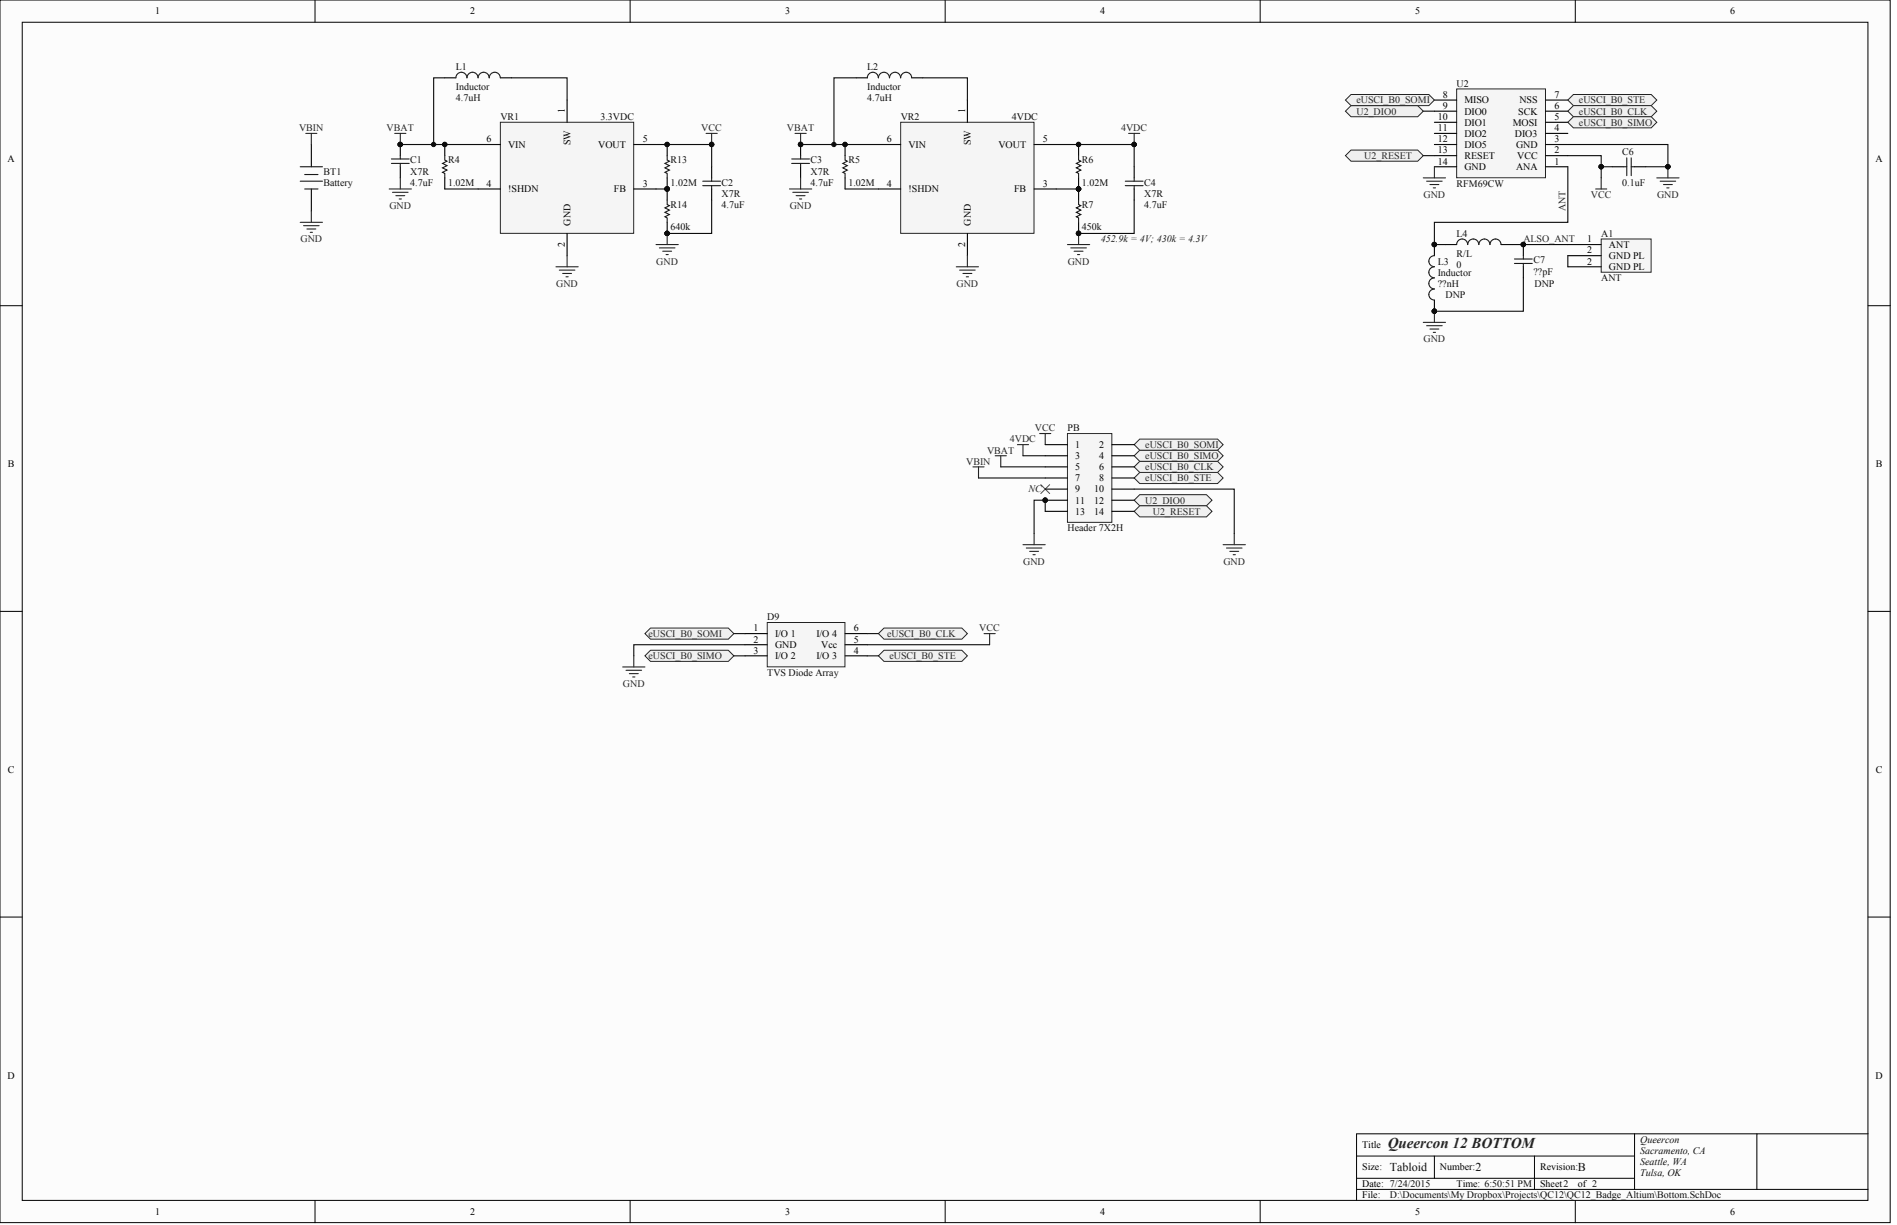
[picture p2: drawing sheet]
<svg xmlns="http://www.w3.org/2000/svg" width="720mm" height="465mm" viewBox="0 0 720 465" stroke-linecap="round" stroke-linejoin="round" font-family="sans-serif">
<defs><g id="words">
<text font-size="5.7" fill="#262626" x="526.5" y="435.5">Queercon 12 BOTTOM</text>
<g font-size="4.6" fill="#0e0e0e">
<text x="527.3" y="444.2">Tabloid</text>
<text x="559.8" y="444.2">2</text>
<text x="598.6" y="444.2">B</text>
</g>
<g font-size="3.8">
<text x="58.8" y="5.5">1</text>
<text x="178.3" y="5.5">2</text>
<text x="297.9" y="5.5">3</text>
<text x="417.4" y="5.5">4</text>
<text x="536.9" y="5.5">5</text>
<text x="656.4" y="5.5">6</text>
<text x="547.3" y="37.1">8</text>
<text x="547.3" y="41.3">9</text>
<text x="555.6" y="39.2">MISO</text>
<text x="576.4" y="39.2">NSS</text>
<text x="589.7" y="41.3">6</text>
<text x="589.7" y="37.1">7</text>
<text x="214.3" y="43" transform="rotate(-90 214.3 43)">1</text>
<text x="366.2" y="43" transform="rotate(-90 366.2 43)">1</text>
<text x="545.4" y="45.5">10</text>
<text x="555.6" y="43.4">DIO0</text>
<text x="555.6" y="47.6">DIO1</text>
<text x="573.9" y="47.6">MOSI</text>
<text x="576" y="43.4">SCK</text>
<text x="589.7" y="45.5">5</text>
<text x="184.6" y="54">6</text>
<text x="243.8" y="54">5</text>
<text x="336.4" y="54">6</text>
<text x="395.7" y="54">5</text>
<text x="545.4" y="49.8">11</text>
<text x="545.4" y="54">12</text>
<text x="555.6" y="51.9">DIO2</text>
<text x="574.7" y="51.9">DIO3</text>
<text x="589.7" y="54">3</text>
<text x="589.7" y="49.8">4</text>
<text x="192.8" y="56.1">VIN</text>
<text x="216.4" y="55" transform="rotate(-90 216.4 55)">SW</text>
<text x="226.9" y="56.1">VOUT</text>
<text x="344.6" y="56.1">VIN</text>
<text x="368.3" y="55" transform="rotate(-90 368.3 55)">SW</text>
<text x="378.8" y="56.1">VOUT</text>
<text x="545.4" y="58.2">13</text>
<text x="555.6" y="56.1">DIO5</text>
<text x="575.1" y="56.1">GND</text>
<text x="589.7" y="58.2">2</text>
<text x="2.8" y="61.3">A</text>
<text x="545.4" y="62.4">14</text>
<text x="555.6" y="60.3">RESET</text>
<text x="555.6" y="64.5">GND</text>
<text x="575.1" y="64.5">ANA</text>
<text x="575.6" y="60.3">VCC</text>
<text x="589.7" y="62.4">1</text>
<text x="711.5" y="61.3">A</text>
<text x="184.6" y="70.8">4</text>
<text x="243.8" y="70.8">3</text>
<text x="336.4" y="70.8">4</text>
<text x="395.7" y="70.8">3</text>
<text x="192.8" y="72.9">!SHDN</text>
<text x="232.9" y="72.9">FB</text>
<text x="344.6" y="72.9">!SHDN</text>
<text x="384.7" y="72.9">FB</text>
<text x="216.4" y="85.6" transform="rotate(-90 216.4 85.6)">GND</text>
<text x="368.3" y="85.6" transform="rotate(-90 368.3 85.6)">GND</text>
<text x="214.3" y="93.8" transform="rotate(-90 214.3 93.8)">2</text>
<text x="366.2" y="93.8" transform="rotate(-90 366.2 93.8)">2</text>
<text x="602.2" y="91.9">1</text>
<text x="610.4" y="94">ANT</text>
<text x="602.2" y="96.1">2</text>
<text x="602.2" y="100.3">2</text>
<text x="610.4" y="98.2">GND PL</text>
<text x="610.4" y="102.5">GND PL</text>
<text x="407.9" y="169.9">1</text>
<text x="417" y="169.9">2</text>
<text x="3" y="177.3">B</text>
<text x="407.9" y="174.1">3</text>
<text x="407.9" y="178.3">5</text>
<text x="417" y="174.1">4</text>
<text x="417" y="178.3">6</text>
<text x="711.6" y="177.3">B</text>
<text x="407.9" y="182.6">7</text>
<text x="417" y="182.6">8</text>
<text x="407.9" y="186.8">9</text>
<text x="407.9" y="191">11</text>
<text x="415.1" y="186.8">10</text>
<text x="415.1" y="191">12</text>
<text x="407.9" y="195.2">13</text>
<text x="415.1" y="195.2">14</text>
<text x="285.8" y="239.5">1</text>
<text x="324" y="239.5">6</text>
<text x="285.8" y="243.7">2</text>
<text x="294" y="241.6">I/O 1</text>
<text x="294" y="245.8">GND</text>
<text x="309.7" y="241.6">I/O 4</text>
<text x="311.5" y="245.8">Vcc</text>
<text x="324" y="243.7">5</text>
<text x="285.8" y="247.9">3</text>
<text x="294" y="250">I/O 2</text>
<text x="309.7" y="250">I/O 3</text>
<text x="324" y="247.9">4</text>
<text x="3" y="293.2">C</text>
<text x="711.6" y="293.2">C</text>
<text x="2.8" y="409.2">D</text>
<text x="711.5" y="409.2">D</text>
<text x="516.8" y="435.5">Title</text>
<text x="516.8" y="443.9">Size:</text>
<text x="546.3" y="443.9">Number:</text>
<text x="584.2" y="443.9">Revision:</text>
<text x="516.8" y="450.3">Date: 7/24/2015</text>
<text x="516.8" y="454.5">File:</text>
<text x="552.6" y="450.3">Time: 6:50:51 PM</text>
<text x="584.2" y="450.3">Sheet2</text>
<text x="598.6" y="450.3">of 2</text>
<text x="58.8" y="460.8">1</text>
<text x="178.3" y="460.8">2</text>
<text x="297.9" y="460.8">3</text>
<text x="417.4" y="460.8">4</text>
<text x="536.9" y="460.8">5</text>
<text x="656.4" y="460.8">6</text>
</g>
<g font-size="3.8" fill="#0e0e0e">
<text x="173" y="26.6">L1</text>
<text x="329" y="26.6">L2</text>
<text x="173" y="34.2">Inductor</text>
<text x="329" y="34.2">Inductor</text>
<text x="552.6" y="32.9">U2</text>
<text x="173" y="38.4">4.7uH</text>
<text x="329" y="38.4">4.7uH</text>
<text x="189.8" y="45.5">VR1</text>
<text x="227.8" y="45.5">3.3VDC</text>
<text x="341.7" y="45.5">VR2</text>
<text x="383.9" y="45.5">4VDC</text>
<text x="615.5" y="58.6">C6</text>
<text x="155.7" y="62">C1</text>
<text x="170" y="62">R4</text>
<text x="254.4" y="62">R13</text>
<text x="307.5" y="62">C3</text>
<text x="321.9" y="62">R5</text>
<text x="410.4" y="62">R6</text>
<text x="122.8" y="66.2">BT1</text>
<text x="122.8" y="70.4">Battery</text>
<text x="155.7" y="70.4">4.7uF</text>
<text x="155.7" y="66.2">X7R</text>
<text x="170" y="70.4">1.02M</text>
<text x="254.4" y="70.4">1.02M</text>
<text x="273.8" y="70.4">C2</text>
<text x="307.5" y="70.4">4.7uF</text>
<text x="307.5" y="66.2">X7R</text>
<text x="321.9" y="70.4">1.02M</text>
<text x="410.4" y="70.4">1.02M</text>
<text x="434.1" y="70.4">C4</text>
<text x="552.6" y="70.8">RFM69CW</text>
<text x="615.5" y="70.4">0.1uF</text>
<text x="273.8" y="74.6">X7R</text>
<text x="434.1" y="74.6">X7R</text>
<text x="254.4" y="78.8">R14</text>
<text x="273.8" y="78.8">4.7uF</text>
<text x="410.4" y="78.8">R7</text>
<text x="434.1" y="78.8">4.7uF</text>
<text x="254.4" y="87.3">640k</text>
<text x="410.4" y="87.3">450k</text>
<text x="552.6" y="89.8">L4</text>
<text x="607.4" y="89.8">A1</text>
<text x="545.4" y="100.3">L3</text>
<text x="552.6" y="101.6">0</text>
<text x="552.6" y="97.4">R/L</text>
<text x="581.7" y="99.9">C7</text>
<text x="545.4" y="104.6">Inductor</text>
<text x="581.7" y="104.1">??pF</text>
<text x="607.4" y="106.7">ANT</text>
<text x="545.4" y="108.8">??nH</text>
<text x="548.4" y="113">DNP</text>
<text x="582.1" y="108.8">DNP</text>
<text x="405" y="163.6">PB</text>
<text x="405" y="201.5">Header 7X2H</text>
<text x="291.1" y="235.3">D9</text>
<text x="291.1" y="256.3">TVS Diode Array</text>
<text x="622.2" y="433.4">Queercon</text>
<text x="622.2" y="437.6">Sacramento, CA</text>
<text x="622.2" y="441.8">Seattle, WA</text>
<text x="622.2" y="446">Tulsa, OK</text>
<text x="527.3" y="454.5">D:\Documents\My Dropbox\Projects\QC12\QC12_Badge_Altium\Bottom.SchDoc</text>
</g>
<g font-size="3.8" fill="#262626">
<text x="514.6" y="39.2">eUSCI_B0_SOMI</text>
<text x="599" y="39.2">eUSCI_B0_STE</text>
<text x="514.6" y="43.4">U2_DIO0</text>
<text x="599" y="43.4">eUSCI_B0_CLK</text>
<text x="599" y="47.6">eUSCI_B0_SIMO</text>
<text x="113.5" y="49.8">VBIN</text>
<text x="146.7" y="49.8">VBAT</text>
<text x="266.1" y="49.8">VCC</text>
<text x="298.5" y="49.8">VBAT</text>
<text x="425.3" y="49.8">4VDC</text>
<text x="517.6" y="60.3">U2_RESET</text>
<text x="540" y="75">GND</text>
<text x="603.5" y="75">VCC</text>
<text x="628.6" y="75">GND</text>
<text x="147.7" y="79.3">GND</text>
<text x="299.6" y="79.3">GND</text>
<text x="593.9" y="80.1" transform="rotate(-90 593.9 80.1)">ANT</text>
<text x="114" y="91.9">GND</text>
<text x="577.9" y="91.9">ALSO_ANT</text>
<text x="249" y="100.3">GND</text>
<text x="405" y="100.3">GND</text>
<text x="211" y="108.8">GND</text>
<text x="362.9" y="108.8">GND</text>
<text x="540" y="129.9">GND</text>
<text x="383.1" y="167.8">4VDC</text>
<text x="392.6" y="163.6">VCC</text>
<text x="374.5" y="172">VBAT</text>
<text x="434.5" y="169.9">eUSCI_B0_SOMI</text>
<text x="366.6" y="176.2">VBIN</text>
<text x="434.5" y="178.3">eUSCI_B0_CLK</text>
<text x="434.5" y="174.1">eUSCI_B0_SIMO</text>
<text x="434.5" y="182.6">eUSCI_B0_STE</text>
<text x="434.5" y="191">U2_DIO0</text>
<text x="437.4" y="195.2">U2_RESET</text>
<text x="388.2" y="214.2">GND</text>
<text x="464.1" y="214.2">GND</text>
<text x="371.5" y="239.5">VCC</text>
<text x="246.1" y="241.6">eUSCI_B0_SOMI</text>
<text x="336.5" y="241.6">eUSCI_B0_CLK</text>
<text x="246.1" y="250">eUSCI_B0_SIMO</text>
<text x="337.5" y="250">eUSCI_B0_STE</text>
<text x="236.3" y="260.5">GND</text>
</g>
<g font-size="3.8" fill="#1c1c1c">
<text x="417.6" y="91.9">452.9k = 4V; 430k = 4.3V</text>
<text x="390.2" y="186.8">NC</text>
</g>
</g></defs>
<g fill="#fcfcfc" stroke="#000" stroke-width=".38">
<path d="M0 0h717.1v463.7h-717.1z"/>
<path d="M8.4 8.4h700.2v446.9h-700.2z"/>
</g>
<g fill="none" stroke="#000" stroke-width=".38">
<path d="M119.5 0v8.4M239.1 0v8.4M358.6 0v8.4M478.1 0v8.4M597.6 0v8.4M0 115.9h8.4M708.7 115.9h8.4M0 231.9h8.4M708.7 231.9h8.4M0 347.8h8.4M708.7 347.8h8.4M514.6 438.5h105.5"/>
<path d="M544.2 438.5v8.4M582.1 438.5v12.6M620.1 430v21.1M666.5 430h-151.9v25.3M708.7 430h-42.2v21.1M119.5 455.3v8.5M239.1 455.3v8.5M358.6 455.3v8.5M478.1 455.3v8.5M514.6 451.1h194.1M514.6 446.9h105.5M597.6 455.3v8.5"/>
</g>
<path d="M189.8 46.4h50.6v42.1h-50.6z" fill="#f5f5f5" stroke="#262626" stroke-width=".38"/>
<g fill="none" stroke="#000" stroke-width=".42">
<path d="M168.7 29.5h4.3M189.8 29.5h4.2M215.1 38v8.4M151.9 54.8v4.2M168.7 54.8v4.2M181.4 54.8h8.4M240.4 54.8h8.5M151.9 63.2v4.3M168.7 67.5v4.2M181.4 71.7h8.4M240.4 71.7h8.5M270 63.2v4.3"/>
<path d="M270 71.7v4.2M215.1 88.5v8.5"/>
</g>
<g fill="#0e0e0e" stroke="#0e0e0e" stroke-width=".38">
<circle cx="168.7" cy="54.8" r=".82"/>
<circle cx="151.8" cy="54.8" r=".82"/>
<circle cx="253.1" cy="88.5" r=".82"/>
<circle cx="164.5" cy="54.8" r=".82"/>
<circle cx="270" cy="54.8" r=".82"/>
</g>
<path d="M181.3 29.5a2.11 2.11 0 0 0-2.1-2.1 2.11 2.11 0 0 0-2.1 2.1 2.09 2.09 0 0 0-2.1-2.1 2.09 2.09 0 0 0-2 2.1M189.8 29.5a2.11 2.11 0 0 0-2.1-2.1 2.11 2.11 0 0 0-2.1 2.1 2.09 2.09 0 0 0-2.1-2.1 2.09 2.09 0 0 0-2.1 2.1M151.9 59v1.3M168.7 59v1.7l.9 .4-1.7 .9 1.7 .8-1.7 .9 1.7 .8-1.7 .9 .8 .4v1.7M148.5 60.3h6.7M148.5 62h6.7M151.9 62v1.2M266.6 68.7h6.8M266.6 70.4h6.8M270 67.5v1.2M270 70.4v1.3" fill="none" stroke="#1c1c1c" stroke-width=".42"/>
<g fill="none" stroke="#262626" stroke-width=".42">
<path d="M149.8 50.6h4.2M151.9 50.6v4.2M267.9 50.6h4.2M270 50.6v4.2M147.6 71.7h8.5M148.9 72.9h5.9M150.2 74.2h3.3M151.4 75.5h.9M151.9 67.5v4.2M215.1 97v4.2M248.9 92.8h8.4M250.1 94h6"/>
<path d="M251.4 95.3h3.4M252.7 96.6h.8M253.1 88.5v4.3M210.9 101.2h8.5M212.2 102.5h5.9M213.4 103.7h3.4M214.7 105h.9"/>
</g>
<path d="M168.7 29.5h-4.2v25.3M194 29.5h21.1v8.5M151.9 54.8h29.5M168.7 71.7h12.7" fill="none" stroke="#0e0e0e" stroke-width=".42"/>
<path d="M341.7 46.4h50.6v42.1h-50.6z" fill="#f5f5f5" stroke="#262626" stroke-width=".38"/>
<g fill="none" stroke="#000" stroke-width=".42">
<path d="M324.8 29.5h4.2M345.9 29.5h4.2M367 38v8.4M303.7 54.8v4.2M320.6 54.8v4.2M333.3 54.8h8.4M392.3 54.8h8.4M409.2 54.8v4.2M303.7 63.2v4.3M320.6 67.5v4.2M333.3 71.7h8.4M392.3 71.7h8.4"/>
<path d="M409.2 67.5v8.4M430.3 63.2v4.3M430.3 71.7v4.2M367 88.5v8.5M409.2 84.3v4.2"/>
</g>
<g fill="#0e0e0e" stroke="#0e0e0e" stroke-width=".38">
<circle cx="320.6" cy="54.8" r=".82"/>
<circle cx="409.2" cy="54.8" r=".82"/>
<circle cx="409.2" cy="71.7" r=".82"/>
<circle cx="409.2" cy="88.5" r=".82"/>
<circle cx="303.7" cy="54.8" r=".82"/>
<circle cx="316.4" cy="54.8" r=".82"/>
<circle cx="430.3" cy="54.8" r=".82"/>
</g>
<g fill="none" stroke="#1c1c1c" stroke-width=".42">
<path d="M333.2 29.5a2.09 2.09 0 0 0-2.1-2.1 2.09 2.09 0 0 0-2.1 2.1M341.6 29.5a2.11 2.11 0 0 0-2.1-2.1 2.11 2.11 0 0 0-2.1 2.1 2.09 2.09 0 0 0-2.1-2.1 2.09 2.09 0 0 0-2 2.1M345.9 29.5a2.09 2.09 0 0 0-2.1-2.1 2.09 2.09 0 0 0-2.1 2.1M303.7 59v1.3M320.6 59v1.7l.8 .4-1.6 .9 1.6 .8-1.6 .9 1.6 .8-1.6 .9 .8 .4v1.7M409.2 59v1.7l.8 .4-1.7 .9 1.7 .8-1.7 .9 1.7 .8-1.7 .9 .9 .4v1.7M300.3 60.3h6.8M300.3 62h6.8M303.7 62v1.2M409.2 75.9v1.7l.8 .4-1.7 .8 1.7 .9-1.7 .8 1.7 .9-1.7 .8 .9 .4v1.7M426.9 68.7h6.7M426.9 70.4h6.7"/>
<path d="M430.3 67.5v1.2M430.3 70.4v1.3"/>
</g>
<g fill="none" stroke="#262626" stroke-width=".42">
<path d="M428.2 50.6h4.2M430.3 50.6v4.2M299.5 71.7h8.4M300.8 72.9h5.9M302 74.2h3.4M303.3 75.5h.8M303.7 67.5v4.2M367 97v4.2M405 92.8h8.4M406.2 94h5.9M407.5 95.3h3.4M408.8 96.6h.8"/>
<path d="M409.2 88.5v4.3M362.8 101.2h8.4M364 102.5h6M365.3 103.7h3.4M366.6 105h.8"/>
</g>
<path d="M324.8 29.5h-8.4v25.3M350.1 29.5h16.9v8.5M303.7 54.8h29.6M320.6 71.7h12.7M400.7 71.7h8.5" fill="none" stroke="#0e0e0e" stroke-width=".42"/>
<path d="M607.4 90.6h19v12.7h-19z" fill="#f5f5f5" stroke="#262626" stroke-width=".38"/>
<path d="M594.8 92.8h12.6M594.8 97h12.6M594.8 101.2h12.6" fill="none" stroke="#000" stroke-width=".42"/>
<path d="M594.8 97v4.2" fill="none" stroke="#0e0e0e" stroke-width=".42"/>
<path d="M552.6 33.7h33.7v33.7h-33.7z" fill="#f5f5f5" stroke="#262626" stroke-width=".38"/>
<g fill="none" stroke="#000" stroke-width=".42">
<path d="M544.2 38h8.4M586.4 38h8.4M544.2 42.2h8.4M544.2 46.4h8.4M544.2 50.6h8.4M544.2 54.8h8.4M544.2 59h8.4M586.4 42.2h8.4M586.4 46.4h8.4M586.4 50.6h8.4M586.4 54.8h8.4M586.4 59h8.4"/>
<path d="M544.2 63.2h8.4M586.4 63.2h8.4M611.7 63.2h4.2M620.1 63.2h4.2M544.2 92.8v4.2M548.4 92.8h4.2M569.5 92.8h4.2M577.9 92.8v4.2M544.2 113.8v4.3M577.9 101.2v4.2"/>
</g>
<g fill="none" stroke="#262626" stroke-width=".42">
<path d="M540 67.5h8.4M541.2 68.7h5.9M542.5 70h3.4M543.7 71.3h.9M544.2 63.2v4.3M605.3 71.7h4.3M607.4 67.5v4.2M628.5 67.5h8.5M629.8 68.7h5.9M631.1 70h3.3M632.3 71.3h.9M632.8 63.2v4.3"/>
<path d="M544.2 118.1v4.2M540 122.3h8.4M541.2 123.5h5.9M542.5 124.8h3.4M543.7 126.1h.9"/>
</g>
<g fill="#0e0e0e" stroke="#0e0e0e" stroke-width=".38">
<circle cx="632.7" cy="63.2" r=".82"/>
<circle cx="544.1" cy="118" r=".82"/>
<circle cx="544.1" cy="92.7" r=".82"/>
<circle cx="577.9" cy="92.7" r=".82"/>
</g>
<g fill="none" stroke="#1c1c1c" stroke-width=".42">
<path d="M617.1 59.9v6.7M618.8 59.9v6.7M615.9 63.2h1.2M618.8 63.2h1.3M544.2 97a2.09 2.09 0 0 0-2.1 2.1 2.09 2.09 0 0 0 2.1 2M561 92.8a2.11 2.11 0 0 0-2.1-2.1 2.11 2.11 0 0 0-2.1 2.1 2.09 2.09 0 0 0-2.1-2.2 2.09 2.09 0 0 0-2.1 2.2M569.4 92.8a2.11 2.11 0 0 0-2.1-2.1 2.11 2.11 0 0 0-2.1 2.1 2.09 2.09 0 0 0-2.1-2.2 2.09 2.09 0 0 0-2.1 2.2M574.5 98.2h6.8M574.5 99.9h6.8M577.9 97v1.2M577.9 99.9v1.3M544.2 109.6a2.09 2.09 0 0 0-2.1 2.1 2.09 2.09 0 0 0 2.1 2.1"/>
<path d="M544.2 101.2a2.11 2.11 0 0 0-2.1 2.1 2.11 2.11 0 0 0 2.1 2.1 2.09 2.09 0 0 0-2.1 2.1 2.09 2.09 0 0 0 2.1 2.1"/>
</g>
<path d="M573.7 92.8h21.1M577.9 105.4v12.7h-33.7" fill="none" stroke="#0e0e0e" stroke-width=".42"/>
<path d="M510.4 42.2l2.1-2.1h25.3l2.2 2.1-2.2 2.1h-25.3z" fill-rule="evenodd" fill="#f0f0f0" stroke="#262626" stroke-width=".38"/>
<path d="M540 42.2h4.2" fill="none" stroke="#0e0e0e" stroke-width=".42"/>
<path d="M510.4 59l2.1-2.1h25.3l2.2 2.1-2.2 2.1h-25.3z" fill-rule="evenodd" fill="#f0f0f0" stroke="#262626" stroke-width=".38"/>
<path d="M118.1 54.8v8.4M118.1 71.7v8.4" fill="none" stroke="#000" stroke-width=".42"/>
<path d="M113.9 68.7h8.4M113.9 63.2h8.4M115.6 66.2h5M115.6 71.7h5" fill="none" stroke="#1c1c1c" stroke-width=".42"/>
<path d="M116 50.6h4.2M118.1 50.6v4.2M113.9 84.3h8.4M115.2 85.6h5.9M116.4 86.9h3.4M117.7 88.1h.8M118.1 80.1v4.2" fill="none" stroke="#262626" stroke-width=".42"/>
<g fill="#f0f0f0" stroke="#262626" stroke-width=".38">
<path d="M594.8 38l2.1-2.2h29.5l2.1 2.2-2.1 2.1h-29.5z" fill-rule="evenodd"/>
<path d="M594.8 42.2l2.1-2.1h29.5l2.1 2.1-2.1 2.1h-29.5z" fill-rule="evenodd"/>
<path d="M594.8 46.4l2.1-2.1h29.5l2.1 2.1-2.1 2.1h-29.5z" fill-rule="evenodd"/>
<path d="M510.4 38l2.1-2.2h29.6l2.1 2.2-2.1 2.1h-29.6z" fill-rule="evenodd"/>
</g>
<path d="M540 59h4.2M594.8 54.8h38v8.4h-8.5M594.8 59h12.6v4.2M594.8 63.2v21.1h-50.6v8.5h4.2M607.4 63.2h4.3M607.4 63.2v4.3" fill="none" stroke="#0e0e0e" stroke-width=".42"/>
<g fill="#0e0e0e" stroke="#0e0e0e" stroke-width=".38">
<circle cx="632.7" cy="63.2" r=".82"/>
<circle cx="544.1" cy="92.7" r=".82"/>
<circle cx="607.4" cy="63.2" r=".82"/>
<circle cx="303.7" cy="54.8" r=".82"/>
</g>
<path d="M301.6 50.6h4.2M303.7 50.6v4.2M369.1 177.1h4.2M371.2 177.1v4.2" fill="none" stroke="#262626" stroke-width=".42"/>
<path d="M291.1 236.1h29.5v16.8h-29.5z" fill="#f5f5f5" stroke="#262626" stroke-width=".38"/>
<path d="M282.6 240.3h8.5M282.6 248.7h8.5M282.6 244.5h8.5M320.6 240.3h8.4M320.6 248.7h8.4M320.6 244.5h8.4" fill="none" stroke="#000" stroke-width=".42"/>
<g fill="#f0f0f0" stroke="#262626" stroke-width=".38">
<path d="M333.3 248.7l2.1-2.1h29.5l2.1 2.1-2.1 2.2h-29.5z" fill-rule="evenodd"/>
<path d="M333.3 240.3l2.1-2.1h29.5l2.1 2.1-2.1 2.1h-29.5z" fill-rule="evenodd"/>
<path d="M244.7 248.7l2.1-2.1h29.5l2.1 2.1-2.1 2.2h-29.5z" fill-rule="evenodd"/>
<path d="M244.7 240.3l2.1-2.1h29.5l2.1 2.1-2.1 2.1h-29.5z" fill-rule="evenodd"/>
</g>
<path d="M278.4 240.3h4.2M278.4 248.7h4.2M282.6 244.5h-42.2v4.2M329 240.3h4.3M329 248.7h4.3M329 244.5h46.4" fill="none" stroke="#0e0e0e" stroke-width=".42"/>
<path d="M236.2 253h8.5M237.5 254.2h5.9M238.8 255.5h3.3M240 256.8h.9M240.4 248.7v4.3M373.3 240.3h4.2M375.4 240.3v4.2" fill="none" stroke="#262626" stroke-width=".42"/>
<g fill="#f0f0f0" stroke="#262626" stroke-width=".38">
<path d="M430.3 189.7l2.1-2.1h25.3l2.1 2.1-2.1 2.1h-25.3z" fill-rule="evenodd"/>
<path d="M430.3 193.9l2.1-2.1h25.3l2.1 2.1-2.1 2.1h-25.3z" fill-rule="evenodd"/>
<path d="M430.3 181.3l2.1-2.1h29.5l2.1 2.1-2.1 2.1h-29.5z" fill-rule="evenodd"/>
<path d="M430.3 177.1l2.1-2.1h29.5l2.1 2.1-2.1 2.1h-29.5z" fill-rule="evenodd"/>
<path d="M430.3 172.9l2.1-2.2h29.5l2.1 2.2-2.1 2.1h-29.5z" fill-rule="evenodd"/>
<path d="M430.3 168.6l2.1-2.1h29.5l2.1 2.1-2.1 2.1h-29.5z" fill-rule="evenodd"/>
</g>
<g fill="none" stroke="#262626" stroke-width=".42">
<path d="M377.5 172.9h4.3M379.7 172.9v4.2M386 168.6h4.2M388.1 168.6v4.3M394.4 164.4h4.2M396.5 164.4v4.2M388.1 206.6h8.4M389.4 207.8h5.9M390.6 209.1h3.4M391.9 210.4h.8M392.3 202.4v4.2M464 206.6h8.5"/>
<path d="M465.3 207.8h5.9M466.6 209.1h3.3M467.8 210.4h.9M468.2 202.4v4.2"/>
</g>
<path d="M379.7 177.1h16.8M388.1 172.9h8.4M371.2 181.3h25.3M396.5 193.9v-4.2h-4.2v12.7M430.3 185.5h37.9v16.9" fill="none" stroke="#0e0e0e" stroke-width=".42"/>
<path d="M394.8 183.8l3.4 3.4M398.2 183.8l-3.4 3.4" fill="none" stroke="#4c4c4c" stroke-width=".38"/>
<circle cx="396.5" cy="189.7" r=".82" fill="#0e0e0e" stroke="#0e0e0e" stroke-width=".38"/>
<path d="M405 164.4h16.8v33.7h-16.8z" fill="#f5f5f5" stroke="#262626" stroke-width=".38"/>
<g fill="none" stroke="#000" stroke-width=".42">
<path d="M253.1 54.8v4.2M253.1 67.5v8.4M253.1 84.3v4.2M396.5 168.6h8.5M396.5 172.9h8.5M396.5 177.1h8.5M421.8 168.6h8.5M421.8 172.9h8.5M421.8 177.1h8.5M396.5 181.3h8.5M396.5 185.5h8.5M396.5 189.7h8.5"/>
<path d="M396.5 193.9h8.5M421.8 181.3h8.5M421.8 185.5h8.5M421.8 189.7h8.5M421.8 193.9h8.5"/>
</g>
<g fill="#0e0e0e" stroke="#0e0e0e" stroke-width=".38">
<circle cx="396.5" cy="189.7" r=".82"/>
<circle cx="253.1" cy="54.8" r=".82"/>
<circle cx="253.1" cy="71.7" r=".82"/>
<circle cx="253.1" cy="88.5" r=".82"/>
<circle cx="409.2" cy="88.5" r=".82"/>
<circle cx="430.3" cy="54.8" r=".82"/>
<circle cx="270" cy="54.8" r=".82"/>
</g>
<path d="M253.1 59v1.7l.8 .4-1.6 .9 1.6 .8-1.6 .9 1.6 .8-1.6 .9 .8 .4v1.7M253.1 75.9v1.7l.8 .4-1.6 .8 1.6 .9-1.6 .8 1.6 .9-1.6 .8 .8 .4v1.7" fill="none" stroke="#1c1c1c" stroke-width=".42"/>
<path d="M248.9 54.8h21.1v8.4M400.7 54.8h29.6v8.4M248.9 71.7h4.2M270 75.9v12.6h-16.9M430.3 75.9v12.6h-21.1" fill="none" stroke="#0e0e0e" stroke-width=".42"/>
<use href="#words"/>
</svg>
